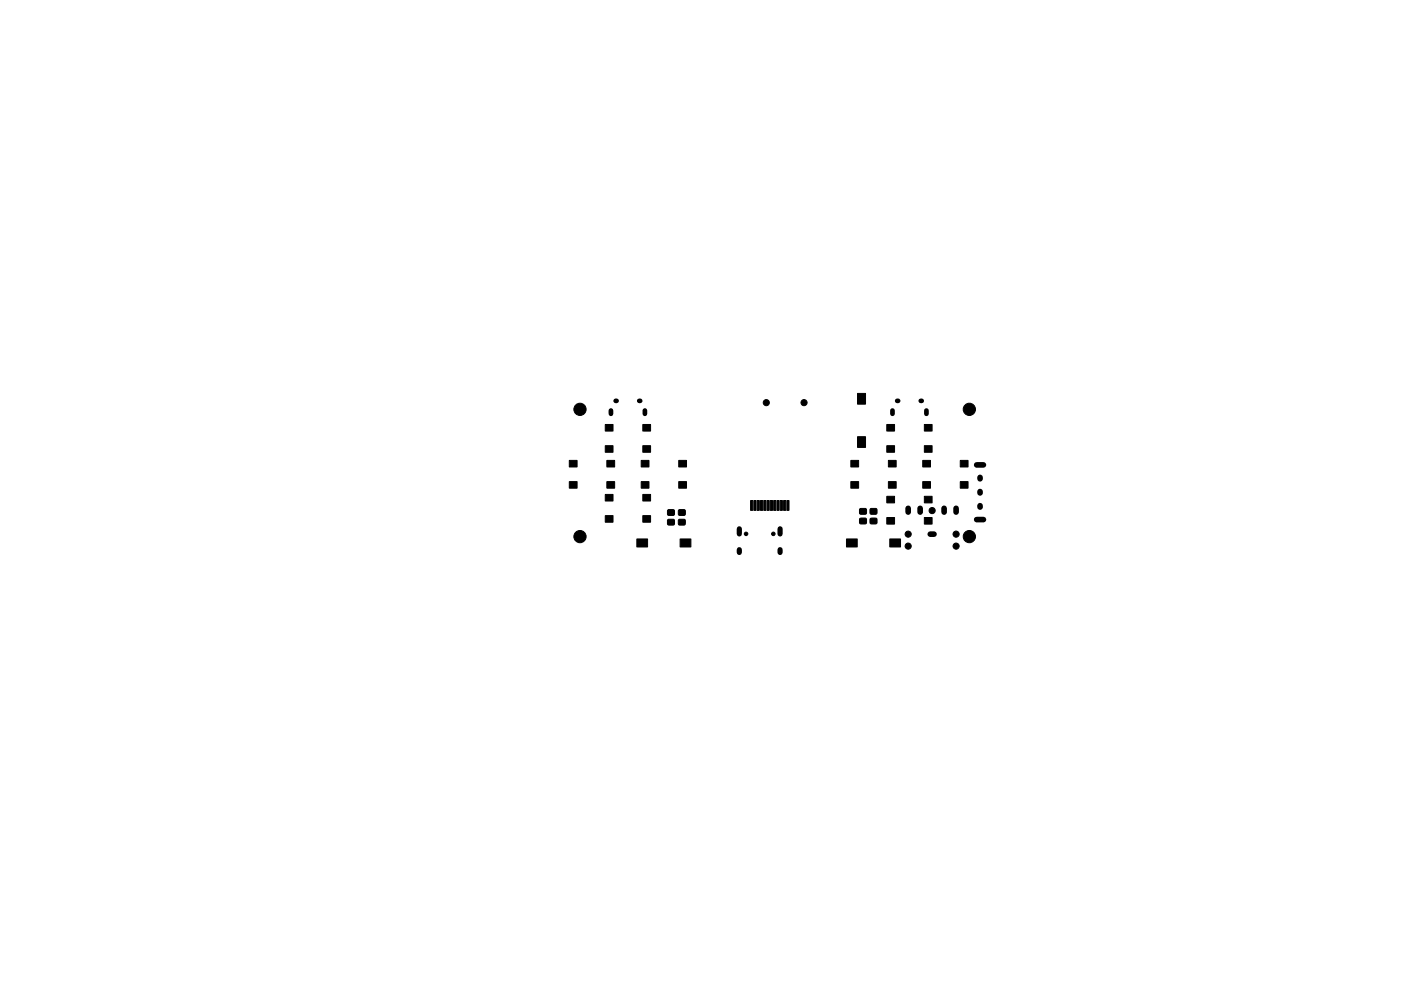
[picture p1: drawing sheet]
<svg xmlns="http://www.w3.org/2000/svg" width="297mm" height="210mm" viewBox="0 0 297 210" stroke-linecap="round" stroke-linejoin="round" font-family="sans-serif">
<g fill="#000" stroke="#000" stroke-width=".21">
<path d="M120.7 97.7h1.6v1.4h-1.6zM128.3 90.1h1.7v1.3h-1.7zM128.3 94.6h1.7v1.3h-1.7zM128.7 97.7h1.6v1.4h-1.6zM136.3 90.1h1.6v1.3h-1.6zM136.3 94.6h1.6v1.3h-1.6zM136 97.7h1.6v1.4h-1.6zM143.9 97.7h1.6v1.4h-1.6zM181.8 92.7h1.7v2.2h-1.7zM181.8 83.5h1.7v2.2h-1.7zM180.4 97.7h1.6v1.4h-1.6zM188 94.6h1.7v1.3h-1.7z"/>
<path d="M188 90.1h1.7v1.3h-1.7zM188.4 97.7h1.6v1.4h-1.6zM195.6 97.7h1.7v1.4h-1.7zM196 94.6h1.6v1.3h-1.6zM196 90.1h1.6v1.3h-1.6zM203.6 97.7h1.6v1.4h-1.6zM120.7 102.2h1.6v1.4h-1.6zM128.3 104.9h1.7v1.4h-1.7zM128.3 109.4h1.7v1.4h-1.7zM128.7 102.2h1.6v1.4h-1.6zM135 114.4h2.3v1.6h-2.3zM136.3 104.9h1.6v1.4h-1.6z"/>
<path d="M136.3 109.4h1.6v1.4h-1.6zM136 102.2h1.6v1.4h-1.6zM141.6 108.2h1.3l.1 .2v.8l-.3 .2-1.1-.1-.1-.2zM141.6 110.2h1.3l.1 .3v.8l-.3 .1h-1.1l-.1-.3zM144.2 114.4h2.3v1.6h-2.3zM143.9 108.2h1.3l.1 .2v.8l-.3 .2-1.1-.1-.1-.2zM143.9 110.2h1.3l.1 .3v.8l-.3 .1h-1.1l-.1-.3zM143.9 102.2h1.6v1.4h-1.6zM159.1 106.2h.5l-.1 2.1-.4-.1zM159.8 106.2h.5l-.1 2.1-.4-.1zM160.5 106.2h.5l-.1 2.1-.4-.1zM161.2 106.2h.5l-.1 2.1-.4-.1z"/>
<path d="M161.9 106.2h.5l-.1 2.1-.4-.1zM162.6 106.2h.5l-.1 2.1-.4-.1zM163.3 106.2h.5l-.1 2.1-.4-.1zM164 106.2h.5l-.1 2.1-.4-.1zM164.7 106.2h.5l-.1 2.1-.4-.1zM165.4 106.2h.5l-.1 2.1-.4-.1zM166.1 106.2h.5l-.1 2.1-.4-.1zM166.8 106.2h.5l-.1 2.1-.4-.1zM179.5 114.4h2.2v1.6h-2.2zM180.4 102.2h1.6v1.4h-1.6zM182.4 107.9h1.2l.1 .3v.8l-.3 .1h-1l-.2-.3zM182.4 110h1.2l.1 .2v.8l-.3 .2-1-.1-.2-.2z"/>
<path d="M184.6 107.9h1.2l.2 .3-.1 .8-.2 .1h-1.1l-.2-.3zM184.6 110h1.2l.2 .2-.1 .8-.2 .2-1.1-.1-.2-.2zM188.7 114.4h2.2v1.6h-2.2zM188 109.8h1.7v1.4h-1.7zM188 105.3h1.7v1.4h-1.7zM188.4 102.2h1.6v1.4h-1.6zM195.6 102.2h1.7v1.4h-1.7zM196 109.8h1.6v1.4h-1.6zM196 105.3h1.6v1.4h-1.6zM203.6 102.2h1.6v1.4h-1.6z"/>
<circle cx="123" cy="86.8" r="1.3"/>
<circle cx="162.5" cy="85.4" r=".65"/>
<circle cx="170.5" cy="85.4" r=".65"/>
<circle cx="205.5" cy="86.8" r="1.3"/>
<circle cx="123" cy="113.8" r="1.3"/>
<circle cx="158.2" cy="113.3" r=".37"/>
<circle cx="164" cy="113.3" r=".38"/>
<circle cx="192.5" cy="113.3" r=".65"/>
<circle cx="192.5" cy="115.9" r=".65"/>
<circle cx="197.6" cy="108.3" r=".65"/>
<circle cx="202.7" cy="113.3" r=".65"/>
<circle cx="202.7" cy="115.9" r=".65"/>
<circle cx="205.5" cy="113.8" r="1.3"/>
</g>
<path d="M129.5 87.1v.7M130.5 85h.2M135.5 85h.2M136.7 87.1v.7M189.2 87.1v.7M190.2 85h.2M195.2 85h.2M196.4 87.1v.7" fill="none" stroke="#000" stroke-width="1"/>
<path d="M156.8 112.2v1.1M156.8 116.6v.6M165.4 112.2v1.1M165.4 116.6v.6" fill="none" stroke="#000" stroke-width="1.1"/>
<path d="M207.1 98.6h1.4M192.6 107.8v.8M195.1 107.8v.8M197.2 113.3h.8M200.2 107.8v.8M202.7 107.8v.8M207.1 110.2h1.4M207.8 101.3v.3M207.8 104.3v.3M207.8 107.3v.3" fill="none" stroke="#000" stroke-width="1.2"/>
</svg>
